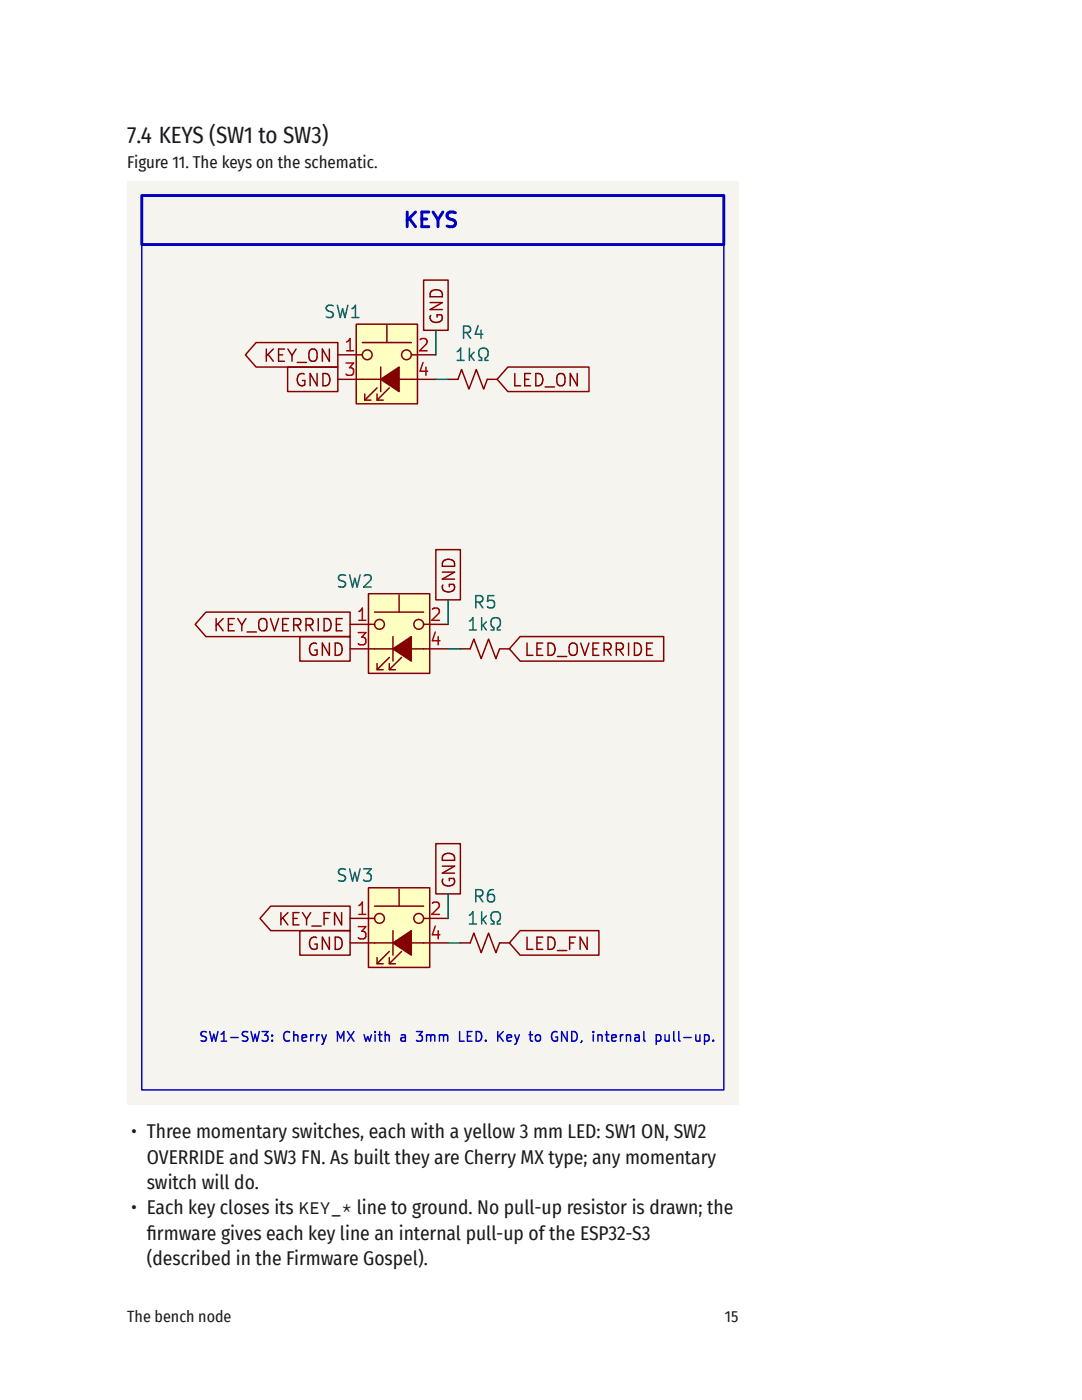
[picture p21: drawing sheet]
<svg xmlns="http://www.w3.org/2000/svg" width="216mm" height="279mm" viewBox="0 0 216 279" stroke-linecap="round" stroke-linejoin="round" font-family="sans-serif">
<defs><g id="words">
<text font-size="4.6" fill="#1a1a1a" x="25.4" y="28.6">7.4 KEYS (SW1 to SW3)</text>
<text font-size="3.9" fill="#0000c2" x="80" y="45.4">KEYS</text>
<g font-size="3.9" fill="#1a1a1a">
<text x="26.2" y="227.2">• Three momentary switches, each with a yellow 3 mm LED: SW1 ON, SW2</text>
<text x="29.3" y="232.2">OVERRIDE and SW3 FN. As built they are Cherry MX type; any momentary</text>
<text x="29.3" y="237.3">switch will do.</text>
<text x="26.2" y="242.4">• Each key closes its KEY_* line to ground. No pull-up resistor is drawn; the</text>
<text x="29.3" y="247.5">f</text>
<text x="29.3" y="247.5">irmware gives each key line an internal pull-up of the ESP32-S3</text>
<text x="29.3" y="252.5">(described in the Firmware Gospel).</text>
</g>
<text font-size="3.4" fill="#1a1a1a" x="25.4" y="33.6">Figure 11. The keys on the schematic.</text>
<g font-size="3.3" fill="#006464">
<text x="64.4" y="63.5">SW1</text>
<text x="91.7" y="67.6">R4</text>
<text x="90.6" y="72">1kΩ</text>
<text x="66.9" y="117.3">SW2</text>
<text x="93" y="125.8">1kΩ</text>
<text x="94.2" y="121.4">R5</text>
<text x="66.9" y="176">SW3</text>
<text x="93" y="184.5">1kΩ</text>
<text x="94.2" y="180.1">R6</text>
</g>
<g font-size="3.3" fill="#840000">
<text x="88.4" y="65" transform="rotate(-90 88.4 65)">GND</text>
<text x="52.4" y="72.2">KEY_ON</text>
<text x="58.7" y="77.1">GND</text>
<text x="101.9" y="77.1">LED_ON</text>
<text x="90.8" y="118.8" transform="rotate(-90 90.8 118.8)">GND</text>
<text x="42.3" y="126">KEY_OVERRIDE</text>
<text x="61.1" y="130.9">GND</text>
<text x="104.4" y="130.9">LED_OVERRIDE</text>
<text x="90.8" y="177.5" transform="rotate(-90 90.8 177.5)">GND</text>
<text x="55.3" y="184.7">KEY_FN</text>
<text x="61.1" y="189.6">GND</text>
<text x="104.4" y="189.6">LED_FN</text>
</g>
<g font-size="3.3" fill="#a90000">
<text x="68.5" y="70.3">1</text>
<text x="83.2" y="70.3">2</text>
<text x="68.5" y="75.2">3</text>
<text x="83.2" y="75.2">4</text>
<text x="70.9" y="124.1">1</text>
<text x="85.6" y="124.1">2</text>
<text x="70.9" y="129">3</text>
<text x="85.6" y="129">4</text>
<text x="70.9" y="182.8">1</text>
<text x="85.6" y="182.8">2</text>
<text x="70.9" y="187.7">3</text>
<text x="85.6" y="187.7">4</text>
</g>
<g font-size="3.2" fill="#1a1a1a">
<text x="25.4" y="263.8">The bench node</text>
<text x="144.6" y="263.8">15</text>
</g>
<text font-size="2.6" fill="#0000c2" x="39.5" y="207.7">SW1-SW3: Cherry MX with a 3mm LED. Key to GND, internal pull-up.</text>
</g></defs>
<path d="M25.3 36.1h122.1v184.4h-122.1z" fill="#f5f4ef" stroke="#f5f4ef" stroke-width=".2"/>
<path d="M73.5 177.2h12.2v15.9h-12.2z" fill="#ffffc2"/>
<g fill="none" stroke="#840000" stroke-width=".29">
<path d="M89.4 75.7h2l.7-2 1.5 4 1.4-4 1.5 4 .7-2h2M73.5 177.2h12.2v15.9h-12.2zM79.6 177.4v3.4M69.9 188.2h19.5M69.9 183.3h4.8M74.7 180.8h9.8M75.2 191.1v1.2h1.3M77.7 191.1v1.2h1.2M77.7 189.9l-2.5 2.4M78.4 185.7v4.9M80.1 189.9l-2.4 2.4M84.5 183.3h4.9"/>
<path d="M91.9 188.2h1.9l.8-2 1.4 3.9 1.5-3.9 1.5 3.9 .7-1.9h1.9"/>
<circle cx="75.7" cy="183.3" r=".98"/>
<circle cx="83.5" cy="183.3" r=".98"/>
</g>
<path d="M78.4 188.2l3.7-2.5v4.9z" fill="#840000" stroke="#840000" stroke-width=".29"/>
<path d="M71.1 64.7h12.2v15.9h-12.2z" fill="#ffffc2"/>
<g fill="none" stroke="#840000" stroke-width=".29">
<path d="M67.4 75.7h19.6M67.4 70.8h4.9M71.1 64.7h12.2v15.9h-12.2zM72.3 68.4h9.8M72.8 78.6v1.3h1.2M75.2 78.6v1.3h1.3M75.2 77.4l-2.4 2.5M76 73.3v4.8M77.2 64.9v3.5M77.7 77.4l-2.5 2.5M82.1 70.8h4.9M91.9 129.5h1.9l.8-2 1.4 3.9 1.5-3.9 1.5 3.9 .7-1.9h1.9"/>
<circle cx="73.3" cy="70.8" r=".98"/>
<circle cx="81.1" cy="70.8" r=".98"/>
</g>
<path d="M76 75.7l3.6-2.4v4.8z" fill="#840000" stroke="#840000" stroke-width=".29"/>
<path d="M73.5 118.5h12.2v15.9h-12.2z" fill="#ffffc2"/>
<g fill="none" stroke="#840000" stroke-width=".29">
<path d="M84.5 55.9h4.9v10h-4.9zM51.1 68.4h16.3v4.9h-16.3l-2.1-2.5zM57.4 73.3h10v4.8h-10zM101.3 73.3h16.2v4.8h-16.2l-2.1-2.4zM73.5 118.5h12.2v15.9h-12.2zM79.6 118.7v3.5M87 109.7h4.9v10h-4.9zM41.1 122.2h28.8v4.8h-28.8l-2.2-2.4zM59.8 127h10.1v4.9h-10.1zM69.9 129.5h19.5M69.9 124.6h4.8M74.7 122.2h9.8"/>
<path d="M75.2 132.4v1.2h1.3M77.7 132.4v1.2h1.2M77.7 131.2l-2.5 2.4M78.4 127v4.9M80.1 131.2l-2.4 2.4M84.5 124.6h4.9M103.8 127h28.6v4.9h-28.6l-2.2-2.4zM87 168.4h4.9v10h-4.9zM54 180.8h15.9v4.9h-15.9l-2.1-2.4zM59.8 185.7h10.1v4.9h-10.1zM103.8 185.7h15.7v4.9h-15.7l-2.2-2.4z"/>
<circle cx="75.7" cy="124.6" r=".98"/>
<circle cx="83.5" cy="124.6" r=".98"/>
</g>
<path d="M78.4 129.5l3.7-2.5v4.9z" fill="#840000" stroke="#840000" stroke-width=".29"/>
<path d="M87 75.7h2.4M87 65.9v4.9M89.4 119.7v4.9M89.4 129.5h2.5M89.4 178.4v4.9M89.4 188.2h2.5" fill="none" stroke="#009600" stroke-width=".29"/>
<path d="M28.3 39h116.1v9.8h-116.1z" fill="none" stroke="#0000c2" stroke-width=".59"/>
<path d="M28.3 39h116.1v178.5h-116.1z" fill="none" stroke="#0000c2" stroke-width=".29"/>
<use href="#words"/>
</svg>
